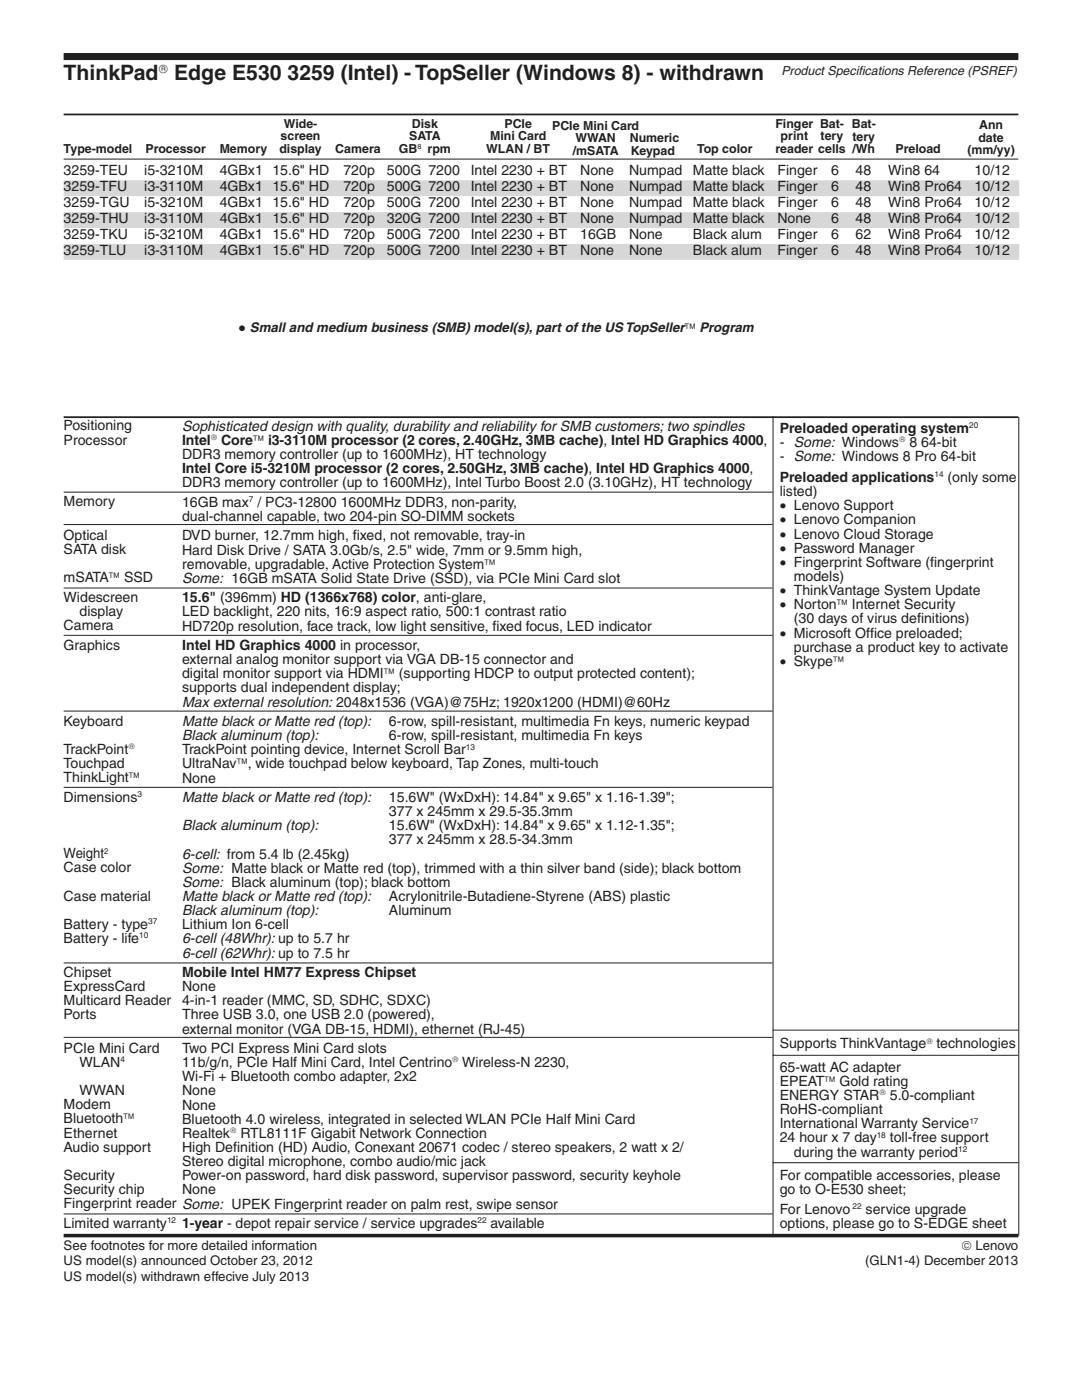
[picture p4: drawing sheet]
<svg xmlns="http://www.w3.org/2000/svg" width="216mm" height="279mm" viewBox="0 0 216 279" stroke-linecap="round" stroke-linejoin="round" font-family="sans-serif">
<defs><g id="words">
<g font-size="4.2" fill="#231f20">
<text x="12.7" y="15.9">ThinkPad</text>
<text x="34.8" y="15.9">Edge E530 3259 (Intel) - TopSeller (Windows 8) - withdrawn</text>
</g>
<g font-size="2.8" fill="#231f20">
<text x="12.7" y="35">3259-TEU</text>
<text x="28.8" y="35">i5-3210M</text>
<text x="43.8" y="35">4GBx1 15.6&quot; HD</text>
<text x="68.5" y="35">720p</text>
<text x="77.2" y="35">500G 7200</text>
<text x="93.9" y="35">Intel 2230 + BT</text>
<text x="115.8" y="35">None</text>
<text x="125.5" y="35">Numpad</text>
<text x="138.3" y="35">Matte black</text>
<text x="155.1" y="35">Finger</text>
<text x="165.9" y="35">6</text>
<text x="170.7" y="35">48</text>
<text x="177.2" y="35">Win8 64</text>
<text x="194.5" y="35">10/12</text>
<text x="12.7" y="38.2">3259-TFU</text>
<text x="12.7" y="41.3">3259-TGU</text>
<text x="28.8" y="38.2">i3-3110M</text>
<text x="28.8" y="41.3">i5-3210M</text>
<text x="43.8" y="38.2">4GBx1 15.6&quot; HD</text>
<text x="43.8" y="41.3">4GBx1 15.6&quot; HD</text>
<text x="68.5" y="38.2">720p</text>
<text x="68.5" y="41.3">720p</text>
<text x="77.2" y="38.2">500G 7200</text>
<text x="77.2" y="41.3">500G 7200</text>
<text x="93.9" y="38.2">Intel 2230 + BT</text>
<text x="93.9" y="41.3">Intel 2230 + BT</text>
<text x="115.8" y="38.2">None</text>
<text x="115.8" y="41.3">None</text>
<text x="125.5" y="38.2">Numpad</text>
<text x="125.5" y="41.3">Numpad</text>
<text x="138.3" y="38.2">Matte black</text>
<text x="138.3" y="41.3">Matte black</text>
<text x="155.1" y="38.2">Finger</text>
<text x="155.1" y="41.3">Finger</text>
<text x="165.9" y="38.2">6</text>
<text x="165.9" y="41.3">6</text>
<text x="170.7" y="38.2">48</text>
<text x="170.7" y="41.3">48</text>
<text x="177.2" y="38.2">Win8 Pro64</text>
<text x="177.2" y="41.3">Win8 Pro64</text>
<text x="194.5" y="38.2">10/12</text>
<text x="194.5" y="41.3">10/12</text>
<text x="12.7" y="44.5">3259-THU</text>
<text x="12.7" y="47.7">3259-TKU</text>
<text x="28.8" y="44.5">i3-3110M</text>
<text x="28.8" y="47.7">i5-3210M</text>
<text x="43.8" y="44.5">4GBx1 15.6&quot; HD</text>
<text x="43.8" y="47.7">4GBx1 15.6&quot; HD</text>
<text x="68.5" y="44.5">720p</text>
<text x="68.5" y="47.7">720p</text>
<text x="77.2" y="44.5">320G 7200</text>
<text x="77.2" y="47.7">500G 7200</text>
<text x="93.9" y="44.5">Intel 2230 + BT</text>
<text x="93.9" y="47.7">Intel 2230 + BT</text>
<text x="115.8" y="44.5">None</text>
<text x="115.8" y="47.7">16GB</text>
<text x="125.5" y="44.5">Numpad</text>
<text x="125.5" y="47.7">None</text>
<text x="138.3" y="44.5">Matte black</text>
<text x="138.3" y="47.7">Black alum</text>
<text x="155.1" y="44.5">None</text>
<text x="155.1" y="47.7">Finger</text>
<text x="165.9" y="44.5">6</text>
<text x="165.9" y="47.7">6</text>
<text x="170.7" y="44.5">48</text>
<text x="170.7" y="47.7">62</text>
<text x="177.2" y="44.5">Win8 Pro64</text>
<text x="177.2" y="47.7">Win8 Pro64</text>
<text x="194.5" y="44.5">10/12</text>
<text x="194.5" y="47.7">10/12</text>
<text x="12.7" y="50.9">3259-TLU</text>
<text x="28.8" y="50.9">i3-3110M</text>
<text x="43.8" y="50.9">4GBx1 15.6&quot; HD</text>
<text x="68.5" y="50.9">720p</text>
<text x="77.2" y="50.9">500G 7200</text>
<text x="93.9" y="50.9">Intel 2230 + BT</text>
<text x="115.8" y="50.9">None</text>
<text x="125.5" y="50.9">None</text>
<text x="138.3" y="50.9">Black alum</text>
<text x="155.1" y="50.9">Finger</text>
<text x="165.9" y="50.9">6</text>
<text x="170.7" y="50.9">48</text>
<text x="177.2" y="50.9">Win8 Pro64</text>
<text x="194.5" y="50.9">10/12</text>
<text x="12.7" y="85.9">Positioning</text>
<text x="12.7" y="88.7">Processor</text>
<text x="36.3" y="86">Sophisticated design with quality, durability and reliability for SMB customers; two spindles</text>
<text x="36.3" y="88.8">Intel</text>
<text x="44.1" y="88.8">Core™ i3-3110M processor (2 cores, 2.40GHz, 3MB cache), Intel HD Graphics 4000,</text>
<text x="155.6" y="86.3">Preloaded operating system</text>
<text x="155.6" y="89.1">- Some: Windows</text>
<text x="181.5" y="89.1">8 64-bit</text>
<text x="36.3" y="91.6">DDR3 memory controller (up to 1600MHz), HT technology</text>
<text x="36.3" y="94.4">Intel Core i5-3210M processor (2 cores, 2.50GHz, 3MB cache), Intel HD Graphics 4000,</text>
<text x="155.6" y="92">- Some: Windows 8 Pro 64-bit</text>
<text x="12.7" y="101.1">Memory</text>
<text x="36.3" y="97.3">DDR3 memory controller (up to 1600MHz), Intel Turbo Boost 2.0 (3.10GHz), HT technology</text>
<text x="36.3" y="101.1">16GB max / PC3-12800 1600MHz DDR3, non-parity,</text>
<text x="155.6" y="96.2">Preloaded applications</text>
<text x="155.6" y="99">listed)</text>
<text x="155.6" y="101.8">• Lenovo Support</text>
<text x="189.1" y="96.2">(only some</text>
<text x="12.7" y="107.8">Optical</text>
<text x="36.3" y="104">dual-channel capable, two 204-pin SO-DIMM sockets</text>
<text x="36.3" y="107.8">DVD burner, 12.7mm high, f</text>
<text x="70.4" y="107.8">i xed, not removable, tray-in</text>
<text x="155.6" y="104.7">• Lenovo Companion</text>
<text x="155.6" y="107.5">• Lenovo Cloud Storage</text>
<text x="12.7" y="110.6">SATA disk</text>
<text x="36.3" y="110.7">Hard Disk Drive / SATA 3.0Gb/s, 2.5&quot; wide, 7mm or 9.5mm high,</text>
<text x="36.3" y="113.5">removable, upgradable, Active Protection System™</text>
<text x="155.6" y="110.3">• Password Manager</text>
<text x="155.6" y="113.1">• Fingerprint Software (f</text>
<text x="185.6" y="113.1">i ngerprint</text>
<text x="12.7" y="116.2">mSATA™ SSD</text>
<text x="36.3" y="116.3">Some: 16GB mSATA Solid State Drive (SSD), via PCIe Mini Card slot</text>
<text x="155.6" y="118.8">• ThinkVantage System Update</text>
<text x="158.4" y="116">models)</text>
<text x="12.7" y="120.1">Widescreen</text>
<text x="12.7" y="125.8">Camera</text>
<text x="15.9" y="122.9">display</text>
<text x="36.3" y="120.2">15.6&quot; (396mm) HD (1366x768) color, anti-glare,</text>
<text x="36.3" y="123">LED backlight, 220 nits, 16:9 aspect ratio, 500:1 contrast ratio</text>
<text x="36.3" y="125.8">HD720p resolution, face track, low light sensitive, f</text>
<text x="98.3" y="125.8">i xed focus, LED indicator</text>
<text x="155.6" y="121.6">• Norton™ Internet Security</text>
<text x="158.4" y="124.4">(30 days of virus def</text>
<text x="183" y="124.4">i nitions)</text>
<text x="12.7" y="129.7">Graphics</text>
<text x="36.3" y="129.7">Intel HD Graphics 4000 in processor,</text>
<text x="155.6" y="127.2">• Microsoft Off</text>
<text x="158.4" y="130.1">purchase a product key to activate</text>
<text x="173.6" y="127.2">i ce preloaded;</text>
<text x="36.3" y="132.5">external analog monitor support via VGA DB-15 connector and</text>
<text x="36.3" y="135.4">digital monitor support via HDMI™ (supporting HDCP to output protected content);</text>
<text x="155.6" y="132.9">• Skype™</text>
<text x="36.3" y="138.2">supports dual independent display;</text>
<text x="36.3" y="141">Max external resolution: 2048x1536 (VGA)@75Hz; 1920x1200 (HDMI)@60Hz</text>
<text x="12.7" y="144.8">Keyboard</text>
<text x="36.3" y="144.9">Matte black or Matte red (top):</text>
<text x="36.3" y="147.7">Black aluminum (top):</text>
<text x="77.6" y="144.9">6-row, spill-resistant, multimedia Fn keys, numeric keypad</text>
<text x="77.6" y="147.7">6-row, spill-resistant, multimedia Fn keys</text>
<text x="12.7" y="150.5">TrackPoint</text>
<text x="12.7" y="153.3">Touchpad</text>
<text x="36.3" y="153.4">UltraNav™, wide touchpad below keyboard, Tap Zones, multi-touch</text>
<text x="36.3" y="150.5">TrackPoint pointing device, Internet Scroll Bar</text>
<text x="12.7" y="156.1">ThinkLight™</text>
<text x="12.7" y="160">Dimensions</text>
<text x="36.3" y="156.2">None</text>
<text x="36.3" y="160.1">Matte black or Matte red (top):</text>
<text x="77.6" y="160.1">15.6W&quot; (WxDxH): 14.84&quot; x 9.65&quot; x 1.16-1.39&quot;;</text>
<text x="36.3" y="165.7">Black aluminum (top):</text>
<text x="77.6" y="162.9">377 x 245mm x 29.5-35.3mm</text>
<text x="77.6" y="165.7">15.6W&quot; (WxDxH): 14.84&quot; x 9.65&quot; x 1.12-1.35&quot;;</text>
<text x="12.7" y="171.3">Weight</text>
<text x="36.3" y="171.3">6-cell: from 5.4 lb (2.45kg)</text>
<text x="77.6" y="168.5">377 x 245mm x 28.5-34.3mm</text>
<text x="12.7" y="174.1">Case color</text>
<text x="12.7" y="179.7">Case material</text>
<text x="36.3" y="174.2">Some: Matte black or Matte red (top), trimmed with a thin silver band (side); black bottom</text>
<text x="36.3" y="177">Some: Black aluminum (top); black bottom</text>
<text x="36.3" y="179.8">Matte black or Matte red (top):</text>
<text x="77.6" y="179.8">Acrylonitrile-Butadiene-Styrene (ABS) plastic</text>
<text x="12.7" y="185.4">Battery - type</text>
<text x="36.3" y="182.6">Black aluminum (top):</text>
<text x="36.3" y="185.5">Lithium Ion 6-cell</text>
<text x="77.6" y="182.6">Aluminum</text>
<text x="12.7" y="188.2">Battery - life</text>
<text x="36.3" y="188.3">6-cell (48Whr): up to 5.7 hr</text>
<text x="36.3" y="191.1">6-cell (62Whr): up to 7.5 hr</text>
<text x="12.7" y="194.9">Chipset</text>
<text x="12.7" y="197.7">ExpressCard</text>
<text x="36.3" y="195">Mobile Intel HM77 Express Chipset</text>
<text x="36.3" y="197.8">None</text>
<text x="12.7" y="200.6">Multicard Reader</text>
<text x="12.7" y="203.4">Ports</text>
<text x="36.3" y="200.6">4-in-1 reader (MMC, SD, SDHC, SDXC)</text>
<text x="36.3" y="203.4">Three USB 3.0, one USB 2.0 (powered),</text>
<text x="36.3" y="206.3">external monitor (VGA DB-15, HDMI), ethernet (RJ-45)</text>
<text x="155.6" y="209.2">Supports ThinkVantage</text>
<text x="186.8" y="209.2">technologies</text>
<text x="12.7" y="210.1">PCIe Mini Card</text>
<text x="15.9" y="212.9">WLAN</text>
<text x="36.3" y="215.8">Wi-Fi + Bluetooth combo adapter, 2x2</text>
<text x="36.3" y="210.1">Two PCI Express Mini Card slots</text>
<text x="36.3" y="213">11b/g/n, PCIe Half Mini Card, Intel Centrino Wireless-N 2230,</text>
<text x="155.6" y="213.9">65-watt AC adapter</text>
<text x="12.7" y="221.4">Modem</text>
<text x="15.9" y="218.6">WWAN</text>
<text x="36.3" y="218.6">None</text>
<text x="36.3" y="221.4">None</text>
<text x="155.6" y="216.7">EPEAT™ Gold rating</text>
<text x="155.6" y="219.5">ENERGY STAR</text>
<text x="177.6" y="219.5">5.0-compliant</text>
<text x="12.7" y="224.2">Bluetooth™</text>
<text x="12.7" y="227">Ethernet</text>
<text x="36.3" y="224.3">Bluetooth 4.0 wireless, integrated in selected WLAN PCIe Half Mini Card</text>
<text x="36.3" y="227.1">Realtek</text>
<text x="48" y="227.1">RTL8111F Gigabit Network Connection</text>
<text x="155.6" y="228">24 hour x 7 day</text>
<text x="155.6" y="222.3">RoHS-compliant</text>
<text x="155.6" y="225.2">International Warranty Service</text>
<text x="177.6" y="228">toll-free support</text>
<text x="12.7" y="229.8">Audio support</text>
<text x="36.3" y="229.9">High Def</text>
<text x="36.3" y="232.7">Stereo digital microphone, combo audio/mic jack</text>
<text x="46.5" y="229.9">i nition (HD) Audio, Conexant 20671 codec / stereo speakers, 2 watt x 2/</text>
<text x="158.4" y="230.8">during the warranty period</text>
<text x="12.7" y="235.5">Security</text>
<text x="12.7" y="238.3">Security chip</text>
<text x="36.3" y="235.5">Power-on password, hard disk password, supervisor password, security keyhole</text>
<text x="36.3" y="238.4">None</text>
<text x="155.6" y="235.5">For compatible accessories, please</text>
<text x="155.6" y="238.3">go to O-E530 sheet;</text>
<text x="12.7" y="241.1">Fingerprint reader Some: UPEK Fingerprint reader on palm rest, swipe sensor</text>
<text x="12.7" y="245">Limited warranty</text>
<text x="36.3" y="245.1">1-year - depot repair service / service upgrades</text>
<text x="97.9" y="245.1">available</text>
<text x="155.6" y="242.2">For Lenovo</text>
<text x="155.6" y="245">options, please go to S-EDGE sheet</text>
<text x="172.7" y="242.2">service upgrade</text>
</g>
<g font-size="2.6" fill="#231f20">
<text x="47.5" y="66.2">● Small and medium business (SMB) model(s), part of the US TopSeller™ Program</text>
<text x="12.7" y="249.6">See footnotes for more detailed information</text>
<text x="191.9" y="249.6">© Lenovo</text>
<text x="12.7" y="252.6">US model(s) announced October 23, 2012</text>
<text x="12.7" y="255.6">US model(s) withdrawn effecive July 2013</text>
<text x="172.6" y="252.6">(GLN1-4) December 2013</text>
</g>
<g font-size="2.5" fill="#231f20">
<text x="31.6" y="14.5">®</text>
<text x="155.9" y="14.9">Product Specif</text>
<text x="171.3" y="14.9">i cations Reference (PSREF)</text>
<text x="56" y="28">screen</text>
<text x="56.6" y="25.5">Wide-</text>
<text x="81.7" y="28">SATA</text>
<text x="82.2" y="25.5">Disk</text>
<text x="97.8" y="28">Mini Card</text>
<text x="100.7" y="25.5">PCIe</text>
<text x="110.2" y="25.9">PCIe Mini Card</text>
<text x="114.8" y="28.4">WWAN</text>
<text x="125.7" y="28.4">Numeric</text>
<text x="154.7" y="25.5">Finger Bat- Bat-</text>
<text x="155.8" y="28">print</text>
<text x="163.7" y="28">tery</text>
<text x="170.1" y="28.1">tery</text>
<text x="195.2" y="28.3">date</text>
<text x="195.4" y="25.8">Ann</text>
<text x="12.7" y="30.5">Type-model</text>
<text x="29.1" y="30.5">Processor</text>
<text x="43.8" y="30.5">Memory</text>
<text x="55.7" y="30.5">display</text>
<text x="66.9" y="30.5">Camera</text>
<text x="79.6" y="30.5">GB</text>
<text x="85.3" y="30.5">rpm</text>
<text x="97" y="30.5">WLAN / BT</text>
<text x="114.3" y="30.8">/mSATA</text>
<text x="125.8" y="30.8">Keypad</text>
<text x="139.1" y="30.6">Top color</text>
<text x="154.7" y="30.5">reader cells /Wh</text>
<text x="178.7" y="30.5">Preload</text>
<text x="193" y="30.7">(mm/yy)</text>
</g>
<g font-size="1.6" fill="#231f20">
<text x="42.1" y="87.9">®</text>
<text x="179.4" y="88.2">®</text>
<text x="193.4" y="85.4">20</text>
<text x="186.5" y="95.3">14</text>
<text x="49.7" y="100.2">7</text>
<text x="25.6" y="149.5">®</text>
<text x="93" y="149.6">13</text>
<text x="27.4" y="159">3</text>
<text x="20.8" y="170.3">2</text>
<text x="29.6" y="184.4">37</text>
<text x="27.8" y="187.3">10</text>
<text x="184.8" y="208.3">®</text>
<text x="24" y="212">4</text>
<text x="90.3" y="212">®</text>
<text x="175.5" y="218.6">®</text>
<text x="45.9" y="226.1">®</text>
<text x="174.9" y="227">18</text>
<text x="193.4" y="224.2">17</text>
<text x="191.2" y="229.9">12</text>
<text x="33.3" y="244.1">12</text>
<text x="95.3" y="244.1">22</text>
<text x="170.1" y="241.3">22</text>
</g>
<text font-size="1.4" fill="#231f20" x="83.3" y="29.7">8</text>
</g></defs>
<path d="M12.7 22.8h190.5" fill="none" stroke="#231f20" stroke-width=".35"/>
<path d="M12.7 11.3h190.5" fill="none" stroke="#231f20" stroke-width="1.4" stroke-linecap="butt"/>
<path d="M12.7 98.2h141.5M154.3 83.1v163.5M203.3 83.3v163.3M12.7 104.7h141.5M12.7 126.8h141.5M12.7 192.2h141.5M12.7 242.3h141.5" fill="none" stroke="#231f20" stroke-width=".2"/>
<path d="M12.7 36h16.1v3.2h-16.1zM28.8 36h15v3.2h-15zM43.8 36h10.5v3.2h-10.5zM54.3 36h14.2v3.2h-14.2zM68.5 36h8.7v3.2h-8.7zM77.2 36h8.3v3.2h-8.3zM85.5 36h8.4v3.2h-8.4zM93.9 36h21.9v3.2h-21.9zM115.8 36h9.7v3.2h-9.7zM125.5 36h12.8v3.2h-12.8zM138.3 36h16.8v3.2h-16.8zM155.1 36h10.8v3.2h-10.8zM165.9 36h4.8v3.2h-4.8zM170.7 36h6.5v3.2h-6.5zM177.2 36h17.3v3.2h-17.3zM194.5 36h8.9v3.2h-8.9zM12.7 42.3h16.1v3.2h-16.1zM28.8 42.3h15v3.2h-15zM43.8 42.3h10.5v3.2h-10.5zM54.3 42.3h14.2v3.2h-14.2zM68.5 42.3h8.7v3.2h-8.7zM77.2 42.3h8.3v3.2h-8.3zM85.5 42.3h8.4v3.2h-8.4zM93.9 42.3h21.9v3.2h-21.9zM115.8 42.3h9.7v3.2h-9.7zM125.5 42.3h12.8v3.2h-12.8zM138.3 42.3h16.8v3.2h-16.8zM155.1 42.3h10.8v3.2h-10.8zM165.9 42.3h4.8v3.2h-4.8zM170.7 42.3h6.5v3.2h-6.5zM177.2 42.3h17.3v3.2h-17.3zM194.5 42.3h8.9v3.2h-8.9zM12.7 48.7h16.1v3.2h-16.1zM28.8 48.7h15v3.2h-15zM43.8 48.7h10.5v3.2h-10.5zM54.3 48.7h14.2v3.2h-14.2zM68.5 48.7h8.7v3.2h-8.7zM77.2 48.7h8.3v3.2h-8.3zM85.5 48.7h8.4v3.2h-8.4zM93.9 48.7h21.9v3.2h-21.9zM115.8 48.7h9.7v3.2h-9.7zM125.5 48.7h12.8v3.2h-12.8zM138.3 48.7h16.8v3.2h-16.8zM155.1 48.7h10.8v3.2h-10.8zM165.9 48.7h4.8v3.2h-4.8zM170.7 48.7h6.5v3.2h-6.5zM177.2 48.7h17.3v3.2h-17.3zM194.5 48.7h8.9v3.2h-8.9z" fill="#d5d7d8"/>
<path d="M12.7 31.8h190.5M12.7 117.4h141.5M12.7 157.1h141.5M12.7 141.9h141.5M12.7 207h141.5M154.2 210.6h49M154.2 205.6h49M154.2 232h49" fill="none" stroke="#231f20" stroke-width=".2"/>
<path d="M12.7 83.3h190.5" fill="none" stroke="#231f20" stroke-width=".35"/>
<path d="M12.7 246.6h190.5" fill="none" stroke="#231f20" stroke-width=".71" stroke-linecap="butt"/>
<use href="#words"/>
</svg>
